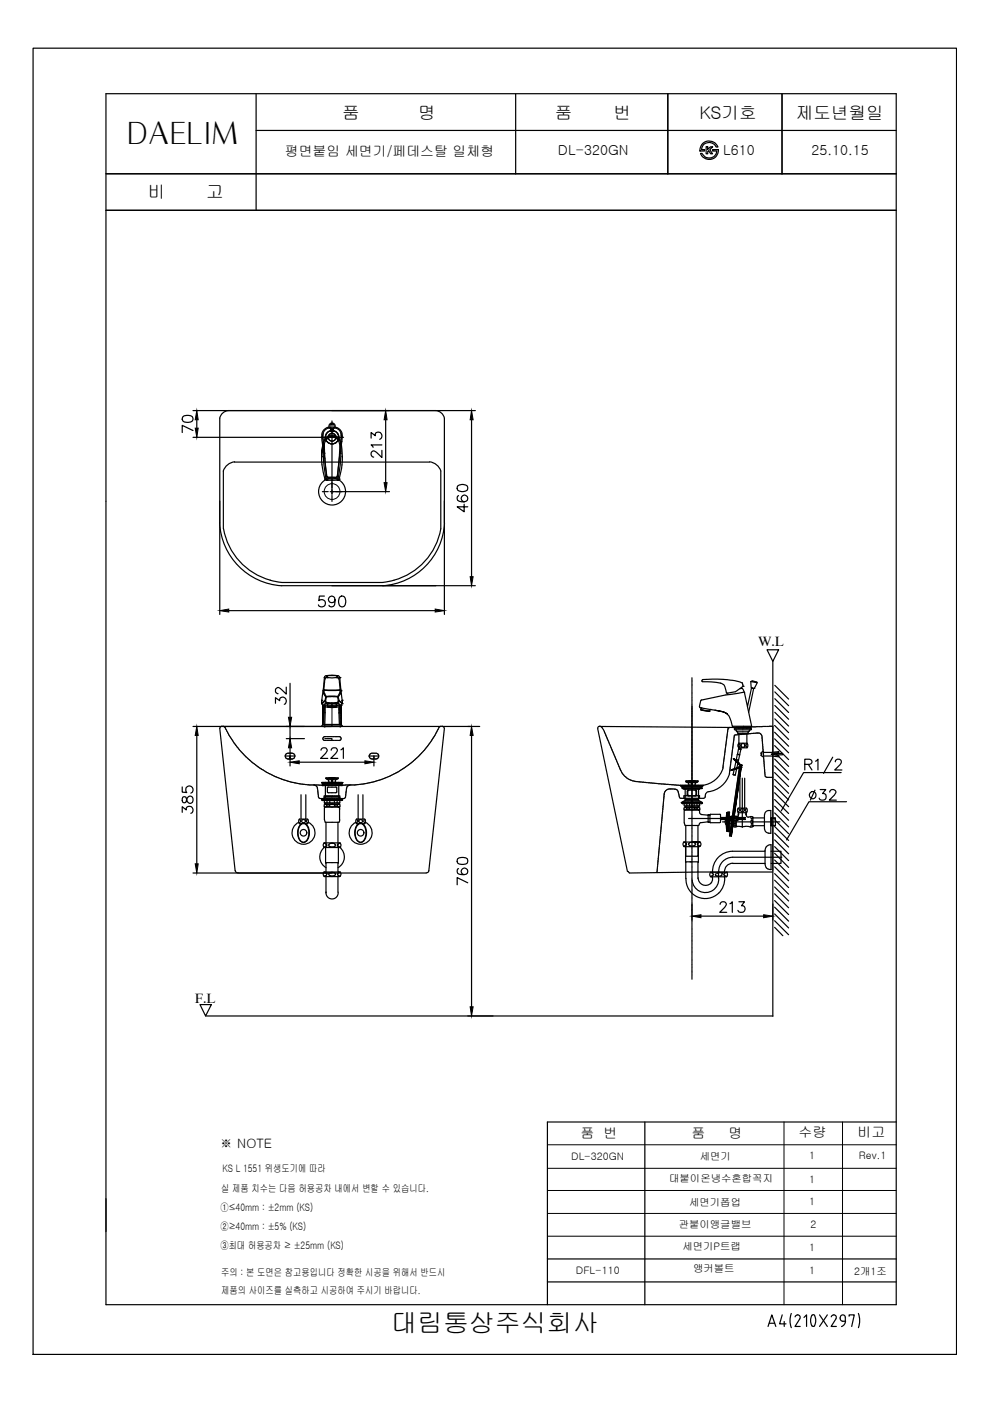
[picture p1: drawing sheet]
<svg xmlns="http://www.w3.org/2000/svg" width="210mm" height="297mm" viewBox="0 0 210 297" stroke-linecap="round" stroke-linejoin="round" font-family="sans-serif">
<defs><g id="words">
<text font-size="6.6" x="169.3" y="165.1">R1/2</text>
<text font-size="6.4" x="26.9" y="30.5">DAELIM</text>
<text font-size="5.5" x="82.9" y="282.4">대림통상주식회사</text>
<text font-size="5.3" x="170.4" y="170.7">32</text>
<g font-size="3.7">
<text x="72.5" y="25.2">품</text>
<text x="88.7" y="25.2">명</text>
<text x="117.7" y="25.2">품</text>
<text x="130.1" y="25.2">번</text>
<text x="148.3" y="25.2">KS기호</text>
<text x="168.8" y="25.2">제도년월일</text>
<text x="31.3" y="42">비</text>
<text x="43.7" y="42">고</text>
</g>
<g font-size="2.9">
<text x="60.4" y="33.1">평면붙임 세면기/페데스탈 일체형</text>
<text x="118.3" y="32.9">DL-320GN</text>
<text x="153.4" y="32.9">L610</text>
<text x="172.1" y="32.9">25.10.15</text>
<text x="160.7" y="137">W.L</text>
<text x="41.3" y="212.7">F.L</text>
<text x="123" y="241.2">품 번</text>
<text x="146.6" y="241.2">품</text>
<text x="154.5" y="241.2">명</text>
<text x="169.3" y="241">수량</text>
<text x="181.8" y="241.1">비고</text>
</g>
<text font-size="2.8" x="46.6" y="243.3">※ NOTE</text>
<g font-size="2.2">
<text x="121.1" y="246">DL-320GN</text>
<text x="148.4" y="245.9">세면기</text>
<text x="171.6" y="245.8">1</text>
<text x="182.1" y="245.8">Rev.1</text>
<text x="47.2" y="248.6">KS L 1551 위생도기에 따라</text>
<text x="141.9" y="250.7">대붙이온냉수혼합꼭지</text>
<text x="171.6" y="250.8">1</text>
<text x="46.7" y="256.7">①≤40mm : ±2mm (KS)</text>
<text x="46.9" y="252.7">실 제품 치수는 다음 허용공차 내에서 변할 수 있습니다.</text>
<text x="146.1" y="255.6">세면기폽업</text>
<text x="171.6" y="255.5">1</text>
<text x="46.7" y="260.8">②≥40mm : ±5% (KS)</text>
<text x="143.9" y="260.3">관붙이앵글밸브</text>
<text x="171.8" y="260.3">2</text>
<text x="46.7" y="264.9">③최대 허용공차 ≥ ±25mm (KS)</text>
<text x="144.7" y="265">세면기P트랩</text>
<text x="147" y="269.8">앵커볼트</text>
<text x="171.6" y="265.2">1</text>
<text x="46.9" y="270.6">주의 : 본 도면은 참고용입니다 정확한 시공을 위해서 반드시</text>
<text x="46.9" y="274.4">제품의 사이즈를 실측하고 시공하여 주시기 바랍니다.</text>
<text x="122.1" y="270.1">DFL-110</text>
<text x="171.6" y="270.2">1</text>
<text x="181.1" y="270.2">2개1조</text>
</g>
</g></defs>
<!-- layer: YA -->
<g fill="none" stroke="#000" stroke-width=".25">
<path d="M7 10.2h195.8v277h-195.8zM22.5 19.9h167.5v256.7h-167.5zM54.3 19.9v24.7M109.3 19.9v17M141.6 19.9v17M165.8 19.9v17M22.5 36.8h167.5M54.3 27.7h135.7M148.5 32.5h.2a1.71 1.71 0 0 0 1.8 1 1.71 1.71 0 0 0 1.5-1.5h-.9v-.3h1.1a1.9 1.9 0 0 1-1.5 2.1 1.9 1.9 0 0 1-2.2-1.3zM149 30.4a2.02 2.02 0 0 1 3.2 .8h-.3a1.64 1.64 0 0 0-1.8-1 1.64 1.64 0 0 0-1.4 1.5h.7v.3h-1l.2-1zM149.7 31.1h.4v.5l.6-.5h.4l-.6 .6 .6 .9h-.4l-.5-.7-.1 .2v.5h-.4zM22.5 44.6h167.5"/>
<path d="M136.7 237.9v38.7M190 237.9h-73.9v38.7M116.1 271.8h73.9M116.1 266.9h73.9M165.8 278.8l-.5 1.9h1.4M167.8 278.5l-.3 1.5 .3 1.5M168.6 279.2a.54 .54 0 0 1 .7-.4 .54 .54 0 0 1 .3 .8l-1 1.6h1.1M170.5 279.3l.5-.5v2.4M172.1 278.9a2.31 2.31 0 0 0 0 2.2M172.1 278.9l.3-.2 .3 .2M172.7 278.9a2.31 2.31 0 0 1 0 2.2M173.8 278.8l1.6 2.4"/>
<path d="M175.4 278.8l-1.6 2.4M176.2 279.2a.54 .54 0 0 1 .8-.4 .54 .54 0 0 1 .2 .8l-1 1.6h1.1M178.1 279.3v.3M178.2 279.3a.53 .53 0 0 1 .5-.5 .53 .53 0 0 1 .5 .5M178.2 279.6l.2 .5h.8M179.2 279.3v.8M180 279.1v-.3h1.1l-.5 2.4M182 278.5l.3 1.5-.3 1.5M162.8 281.2l.8-2.4 .9 2.4M163.1 280.6h1.1M166.3 280.2v1M172.1 281.1l.3 .1 .3-.1"/>
<path d="M179.3 280.1a1.25 1.25 0 0 1-.9 1.2"/>
</g>
<!-- layer: DIM -->
<g fill="none" stroke="#000" stroke-width=".21">
<path d="M70.4 150v4M166.2 237.9v38.7M178.6 237.9v38.7M116.1 257.3h73.9M116.1 252.4h73.9M116.1 242.7h73.9M116.1 247.7h73.9M116.1 262.1h73.9"/>
<circle cx="70.4" cy="92.7" r="1.42"/>
</g>
<!-- layer: MAIN -->
<path d="M162.6 137.8h2.5l-1.2 2.4zM42.4 213h2.4l-1.2 2.4z" fill="none" stroke="#000" stroke-width=".25"/>
<!-- layer: 0 -->
<g fill="none" stroke="#000" stroke-width=".25">
<path d="M38.8 88.4a1.85 1.85 0 0 1 2 0 .72 .72 0 0 1-.3 1.1 2.02 2.02 0 0 1-1.7-.2l-.2-.4zM40.9 91.3l-2.3-1.1v1.5M40.9 87.1h59.9M40.9 92.7h29.5M41.7 89v1.8M48.4 87.1a2.01 2.01 0 0 0-1.8 1.6v22.2M49.7 98h41.3M49.7 97.9a2.83 2.83 0 0 0-2.3 2v12.2M78.7 92.9v-1.2l.9 .7a.74 .74 0 0 1 1-.7 .74 .74 0 0 1 .2 1.2l-.3 .2M81 95.5v1.5l-1.1-1.1a.66 .66 0 0 0-1.1-.1 .71 .71 0 0 0 .1 1l.3 .1M81 94.3h-2.3l.4 .5M81.8 89v13.3"/>
<path d="M91.1 97.9a2.9 2.9 0 0 1 2.4 2v12.2a13.9 13.9 0 0 1-12.4 11.4h-21.4M92.4 87.1a2.01 2.01 0 0 1 1.8 1.6v22.2M100 89v33.3M46.6 110.9a14 14 0 0 0 13.1 13.3M46.6 106.2v24.1M47.4 112.1a13.9 13.9 0 0 0 12.3 11.4M68.4 104.2h1.2M70 104.2h12.6M70.4 102.2v1.2M70.4 103.9v.8M70.4 105v1.3M94.2 106.2v24.1"/>
<path d="M94.2 110.9a14 14 0 0 1-13.1 13.3M97 103.1a1.73 1.73 0 0 1 2.1 0 .76 .76 0 0 1-.4 1 1.78 1.78 0 0 1-1.7-.2zM97.2 105.1a.66 .66 0 0 0-.3 .6 .66 .66 0 0 0 .5 .6 1.59 1.59 0 0 0 1.7-.2 .72 .72 0 0 0-.3-1.1 .72 .72 0 0 0-1 .5 .72 .72 0 0 0 .6 .9M98.4 106.9v1.6l-1.5-1h2.3M48.5 129.5h43.8M59.7 124.2h41.1M68.8 126.4h-1.1l-.1 1a.79 .79 0 0 1 1.2-.1 .79 .79 0 0 1-.1 1.2 .79 .79 0 0 1-1.2-.3M71 127.1a.7 .7 0 0 1-1 .6 .7 .7 0 0 1-.2-1.1 .7 .7 0 0 1 1.1 .1 2.23 2.23 0 0 1-.2 1.8 .64 .64 0 0 1-.9-.2M72.1 126.5a.69 .69 0 0 1 1.1 .3 1.46 1.46 0 0 1-.5 1.9h-.3a1.44 1.44 0 0 1-.3-2.2zM40.9 154h52.6M41.7 155.9v27.2M46.6 154.4l3.3 30.2"/>
<path d="M47 154l-.4 .4M47.1 154h.3M58.4 149.1v-1.2l.9 .7a.73 .73 0 0 1 .8-.8 .73 .73 0 0 1 .6 1l-.2 .4-.2 .1M60.7 145.7v1.5l-1.4-1.3a.55 .55 0 0 0-.9 .3l.1 .7 .5 .2M60.7 156.6h3.8M61.5 159.7h.1M61.5 144.9v7.2M61.5 154v2.6M61.5 158.6v1.9M68.1 159.1l.1-.3a.77 .77 0 0 1 1-.2 .51 .51 0 0 1 0 .8l-1.2 1.4h1.5M68.4 156.6l.1 .1M68.5 156.4v.1"/>
<path d="M68.5 156.7v.1M68.6 156.9h.1M68.6 156.3l-.1 .1M68.7 156.9l.5 .1M68.7 156.2l-.1 .1M68.8 156.2h.4M68.9 156.6h1.5v.4M69.3 157h.7M69.3 156.2h.7M70 157h.4M70 156.2h.4M70.2 159.1l.1-.3a.77 .77 0 0 1 1-.2 .51 .51 0 0 1 .1 .8l-1.3 1.4h1.5"/>
<path d="M70.5 157h.4M70.5 156.2h.4M71 157h.7M71 156.2h.7M71.7 157h.3M71.7 156.2h.3M72.1 156.2l.1 .1M72.1 156.9l-.1 .1M72.2 156.3v.1M72.2 156.9h.1M72.3 156.7l-.1 .1M72.3 156.4v.1"/>
<path d="M72.3 159l.5-.4v2.2M72.3 156.6h.1M93.4 154l.6 .1 .2 .3M93.8 154h7.9M94.2 154.4l-3.3 30.2M100 155.9v57.6M127.2 154l27.5 .2M128.2 155.1a1.29 1.29 0 0 0-1.2-1.1l-.3 .5 6.3 30.3M161.3 159.7h.1v.4h-.1M161.4 159.7l.5-.4v1.2l-.5-.4M161.9 159.5l3.2-.1v.2l-1.6 .3 1.6 .3v.3l-3.2-.2M163.9 154v30.5"/>
<path d="M164.4 159.7h1.5v.3h-1.4M38.6 172.2v-1.2l.9 .7a.76 .76 0 0 1 .7-.7 .76 .76 0 0 1 .8 .6 .76 .76 0 0 1-.5 .8M38.6 166.8v1.2h1a.8 .8 0 0 1 0-1.2 .8 .8 0 0 1 1.2 .2 .8 .8 0 0 1-.3 1.2M38.8 169a.81 .81 0 0 0 .2 1.2l.4-.1 .1-.2a.84 .84 0 0 1 .3-.9 .84 .84 0 0 1 1 0 .89 .89 0 0 1-.3 1.3 1.18 1.18 0 0 1-1.1-1.3zM60.5 160.3h2M61.5 160.9v-.6v2.1M63.4 161.6h14M78.3 160.3h2M79.3 160.3v2.1M158.1 173.3l-.2 .2 .2 .3M40.9 185.1h49.5M49.9 184.6l.2 .3 .3 .1"/>
<path d="M69 182.9l.1 .1M90.9 184.6l-.2 .3-.3 .1M97 182.1a1.93 1.93 0 0 1 2.1 0 .8 .8 0 0 1-.4 1.1 2.14 2.14 0 0 1-1.7-.2zM97.2 184.2a.66 .66 0 0 0-.3 .6 .66 .66 0 0 0 .5 .5 1.85 1.85 0 0 0 1.7-.2 .71 .71 0 0 0-.3-1 .71 .71 0 0 0-1 .4 .71 .71 0 0 0 .6 .9M99.2 187.2l-2.3-1.1v1.5M133.2 184.8l.2 .2M146.7 191.7v3.4M148.6 194.2h13.3M152.7 191.7l.4-.5 .7 .1a.46 .46 0 0 1 .1 .7l-1.3 1.4h1.5M154.8 191.6l.5-.4v2.2M156.7 191.2h1.1l-.6 .8a.73 .73 0 0 1 .8 .9 .73 .73 0 0 1-1 .5h-.3l-.3-.4M163.9 184.9l-30.5 .2"/>
<path d="M163.9 191.7v3.4M43.6 215.4h120.3"/>
<circle cx="70.4" cy="92.7" r="1.42"/>
<circle cx="70.4" cy="92.7" r=".83"/>
<circle cx="70.4" cy="104.2" r="2.86"/>
</g>
<!-- layer: 2 -->
<g fill="none" stroke="#000" stroke-width=".25">
<path d="M47.7 154.2l.1 .2M47.8 154.5l.1 .1M47.9 154.6l.1 .2M48 154.9l.1 .1M48.1 155l.1 .3M48.2 155.3l.1 .1M48.3 155.4l.1 .1M48.4 155.5l.1 .2M48.5 155.7v.1M48.5 155.8l.1 .1M48.6 156l.1 .1M48.7 156.1l.1 .1"/>
<path d="M48.8 156.2v.1M48.9 156.4h.1M49 156.5l.1 .2M49.1 156.7l.1 .1M49.2 156.9h.1M49.3 157v.1M49.4 157.1v.1M49.5 157.3v.1M49.6 157.4v.1M49.6 157.5l.1 .1M49.7 157.6l.1 .1M49.8 157.7l.2 .3"/>
<path d="M50 158l.1 .1M50.1 158.1l.1 .1M50.2 158.3h.1M50.3 158.4l.1 .2M50.5 158.6v.1M50.6 158.7v.1M50.7 158.8v.1M50.7 159l.1 .1M50.9 159.1h.1M51 159.2v.1M51.1 159.3v.1M51.2 159.4l.1 .1"/>
<path d="M51.3 159.5v.1M51.4 159.7h.1M51.5 159.8h.1M51.6 159.9h.1M51.7 160l.1 .1M60.6 159.9l-.1 .2M60.9 159.7l-.2 .1M61 159.7h.5M61.5 159.7h.5M62 159.7h.2M62.2 159.8h.1M62.3 159.9h.1"/>
<path d="M62.4 160l.1 .1M78.4 160l-.1 .1M78.5 159.9h-.1M78.6 159.8h-.1M78.8 159.7h-.2M78.8 159.7h.2M79 159.7h.4M79.5 159.7h.1M79.6 159.7h.2M79.8 159.7h.1M80 159.8h.1M80.1 159.9h.1"/>
<path d="M80.2 159.9v.2M89.1 160l-.2 .2M89.2 159.9h-.1M89.3 159.8h-.1M89.4 159.7h.1M89.5 159.5l-.1 .1M89.6 159.4v.1M89.7 159.3l-.1 .1M89.8 159.2v.1M89.9 159.1h.1M90 159v.1M90.1 158.8v.1"/>
<path d="M90.3 158.6l-.1 .2M90.4 158.5v.1M90.5 158.4h.1M90.6 158.3h-.1M90.7 158.1l-.1 .1M90.8 158l-.1 .1M90.9 157.9l-.1 .1M91 157.7l-.1 .1M91.1 157.6l-.1 .1M91.2 157.5l-.1 .1M91.3 157.4l-.1 .1M91.3 157.2v.1"/>
<path d="M91.4 157.1v.1M91.5 157v.1M91.6 156.9h.1M91.7 156.7l-.1 .1M91.8 156.5l-.1 .2M91.9 156.4h-.1M92.1 156.1l-.2 .2M92.2 156l-.1 .1M92.2 155.8v.1M92.3 155.7v.1M92.4 155.4v.2M92.5 155.3v.1"/>
<path d="M92.7 155l-.1 .3M92.7 154.9v.1M92.9 154.6l-.1 .2M92.9 154.5v.1M93 154.3v.1M93.1 154.2v.1M128.1 155.1l.1 .2M128.3 155.4v.1M128.3 155.5v.1M128.4 155.7l.1 .2M128.5 156v.1M128.6 156.1v.3"/>
<path d="M128.7 156.4l.1 .2M128.8 156.6v.2M128.8 156.8l.1 .2M129 157.1l.1 .2M129.1 157.4v.1M129.1 157.5l.1 .2M129.3 157.8v.1M129.3 158h.1M129.4 158.1l.1 .2M129.5 158.4l.1 .2M129.6 158.6l.1 .2M129.7 158.8l.1 .2"/>
<path d="M129.8 159.1v.1M129.9 159.2v.2M130 159.5v.1M130 159.7h.1M130.1 159.8v.1M130.2 159.9v.1M153.7 159.7h.1M153.7 159.8v.1M153.7 159.9l-.1 .2M153.7 159.1v.5M153.8 158.9l-.1 .1M153.8 158.4v.2"/>
<path d="M153.8 158.6v.2M153.9 158.1v.1M153.9 158.3l-.1 .1M153.9 157.8v.1M153.9 158v.1M154 157.4v.1M154 157.5l-.1 .3M154 157.1v.2M154 156.8v.2M154.1 156.4v.3M154.1 156.1v.2M154.1 156.3v.1"/>
<path d="M154.2 155.8v.1M154.2 156l-.1 .1M154.2 155.5v.1M154.2 155.7v.1M154.2 155.2v.3M154.3 154.8v.2M154.3 155.1l-.1 .1M154.4 154.4l-.1 .3M154.9 154.2l-.4 .2M155 154.2h.4M155.2 159.5v.1M155.2 159.7v.3"/>
<path d="M155.3 159.2v.2M155.3 158.9v.1M155.3 159v.1M155.3 158.6v.2M155.4 158.3v.1M155.4 158.4l-.1 .1M155.4 158h.1M155.4 158.1v.1M155.5 154.2h.5M155.5 157.5v.2M155.5 157.8l-.1 .1M155.5 157.2v.1"/>
<path d="M155.5 157.4v.1M155.6 156.9v.3M155.6 156.6v.3M155.6 156.4v.1M155.6 156.3v.1M155.7 156v.1M155.7 156.1l-.1 .1M155.9 155.8l-.2 .1M156 155.8h.2M156.1 154.2h.5M156.4 155.8h-.1M156.4 155.8h.3"/>
<path d="M156.7 154.2h.4M157.2 154.2h.2M157.3 155.7l-.5 .1M157.4 155.7h.1M157.6 154.1l-.1 .1M157.6 155.7h.2M157.6 154.1h.2M157.8 155.6h.4M157.9 154.1h.4M158.4 154.1h.4M158.4 155.6h-.1M158.4 155.6h.3"/>
<path d="M158.9 155.5l-.1 .1M159.3 155.5h-.4M159.4 155.5h.1M159.5 154.1h-.7M159.5 155.5h.1M159.6 154.1h.4M159.9 155.5h-.2M160 155.5h.3M160.1 154.1h.1M160.3 155.4h.4M160.3 154.1h-.1M160.4 154.1h.4"/>
<path d="M160.8 155.4h.1M160.9 154.1h.3M160.9 155.4l.3 .1M161.2 155.5l.1 .1M161.3 155.7l.1 .1M161.3 154.1h.3M161.4 155.8l.1 .1M161.5 155.9v.1M161.5 156.1l.1 .1M161.6 156.6v.1M161.6 156.3v.2M161.6 156.7v.5"/>
<path d="M161.7 157.4v.3M161.7 157.2v.1M161.7 157.8v.7M161.7 158.6l.1 .2M161.8 158.9v.4M161.8 159.8l.1 .1M161.8 159.4v.3M161.9 159.9v.5M162.5 154l-.9 .1M162.5 154h.4M163.1 154h-.1M163.1 154h.6"/>
<path d="M163.8 154h.1M51.8 160.1l.1 .1M51.9 160.2l.1 .1M52 160.3l.1 .1M52.1 160.4l.1 .1M52.2 160.5l.1 .1M52.4 160.6v.1M52.5 160.8l.1 .1M52.7 161l.2 .1M52.9 161.1l.2 .2M53.2 161.3v.1M53.3 161.5h.1"/>
<path d="M53.4 161.6h.1M53.5 161.6l.1 .1M53.6 161.8h.1M53.7 161.9h.1M53.9 161.9l.1 .1M54 162l.1 .1M54.1 162.1l.1 .1M54.3 162.2l.1 .2M54.5 162.4h.1M54.6 162.5l.2 .2M54.8 162.7h.1M55 162.8h.1"/>
<path d="M55.1 162.9h.1M55.2 162.9l.2 .2M55.5 163.1l.1 .1M55.6 163.2h.1M55.8 163.3h.1M55.9 163.3l.1 .1M56 163.4l.1 .1M56.2 163.5h.1M56.3 163.6h.1M56.4 163.7h.1M56.5 163.8h.3M56.8 163.9h.1"/>
<path d="M57 164l.2 .1M57.2 164.1h.1M57.4 164.1l.1 .1M57.5 164.2l.1 .1M57.6 164.3l.3 .1M57.9 164.4l.1 .1M58.1 164.5l.1 .1M58.2 164.6h.1M58.3 164.6l.3 .1M58.6 164.7l.1 .1M58.7 164.8l.4 .1M59.2 165l.2 .1"/>
<path d="M59.5 165.1h.1M59.6 165.2h.2M59.9 165.2l.1 .1M60.1 165.3h.1M60.2 165.4h.1M60.4 165.4l.2 .1M60.5 160.3v.2M60.5 160.1v.1M60.5 160.6l.1 .1M60.6 160.7l.1 .1M60.6 165.5h.1M60.7 160.8h.1"/>
<path d="M60.8 165.5l.1 .1M60.9 160.9h.6M60.9 165.6h.1M61.1 165.6l.2 .1M61.4 165.7h.1M61.5 165.7l.3 .1M61.5 160.9h.5M61.8 165.8l.1 .1M62 165.9h.1M62.1 160.9h-.1M62.1 165.9h.1M62.3 165.9l.1 .1"/>
<path d="M62.4 160.7l-.2 .1M62.4 160.6v.1M62.4 166h.1M62.5 160.1v.1M62.5 160.3v.2M62.6 166h.2M62.9 166l.1 .1M63 166.1h.1M63.2 166.1h.1M63.3 166.1l.1 .1M63.5 166.2h.1M63.6 166.2h.3"/>
<path d="M64 166.3h.2M64.2 166.3h.4M64.7 166.3l.4 .1M65.2 166.4h.2M65.5 166.4h.1M65.7 166.4h.4M66.2 166.4h.6M66.7 166.5h.1M66.8 166.5l.1 .1M66.9 166.4h.4M67 166.6h.1M67.1 166.7h.1"/>
<path d="M67.2 166.8h.1M67.3 166.9v.1M67.3 167.1v.2M67.3 167.3v.1M67.3 167.5l.1 .1M67.4 166.4h.1M67.4 167.6v.3M67.4 167.9v.3M67.4 168.2l.1 .1M67.5 168.4v.1M67.5 168.5v.1M67.5 168.7v.4"/>
<path d="M67.5 166.4l.1 .1M67.6 169.1v.1M67.7 169.2l.1 .1M67.7 166.5h.8M67.8 169.3h.8M68.6 166.5h.4M68.7 169.2v.1M68.7 169.3h.3M69 168.8h-.3v.3M69.1 166.5h.7M69.1 168.8h.7M69.1 169.3h.7"/>
<path d="M69.8 166.5h.4M69.8 168.8h.4M69.8 169.3h.4M70.3 168.8h.3M70.3 169.3h.3M70.6 166.5h.1M70.7 166.5h.4M70.7 168.8h.4M70.7 169.3h.4M71.2 166.5h.7M71.2 168.8h.7M71.2 169.3h.7"/>
<path d="M72 166.5h.3M72 168.8v.3M72 169.3h.1M72 169.2l1 .1M72.4 166.5h.7M73.1 169.2l-.1 .1M73.2 169.1l-.1 .1M73.3 166.4l-.1 .1M73.3 168.7l-.1 .4M73.3 166.4h.3M73.3 168.4v.2M73.3 168.1v.1"/>
<path d="M73.3 168.2v.1M73.4 167.9l-.1 .1M73.4 167.3v.1M73.4 167.5v.1M73.4 167.6v.3M73.5 167.1v.2M73.6 166.9l-.1 .1M73.6 166.8h.1M73.6 166.4h.4M73.7 166.7h-.1M73.8 166.6h.1M74 166.5l-.1 .1"/>
<path d="M74 166.5h.1M74.1 166.4h.7M74.9 166.4h.4M75.4 166.4h.1M75.6 166.4h.1M75.8 166.3l-.1 .1M75.8 166.3h.3M76.1 166.3h.1M76.3 166.3h.1M76.7 166.3h-.3M76.8 166.3h.1M76.9 166.2h.1"/>
<path d="M77.1 166.2h.1M77.2 166.2h.1M77.5 166.1l-.1 .1M77.5 166.1h.1M77.7 166.1h.1M78 166l-.2 .1M78.1 166h.1M78.3 166h.1M78.3 160.2v.2M78.3 160.1v.1M78.3 160.4v.1M78.3 160.5l.1 .1"/>
<path d="M78.4 160.7l.1 .1M78.5 160.8h.1M78.5 165.9l-.1 .1M78.6 160.9h.2M78.7 165.9h-.1M78.8 160.9h.6M79 165.8l-.3 .1M79.1 165.8h-.1M79.4 165.7l-.3 .1M79.5 160.9h.3M79.6 165.7h-.2M79.7 165.6l-.1 .1"/>
<path d="M79.7 165.6h.2M79.8 160.9h.2M79.9 165.5h.1M80 165.5h.2M80.1 160.8h-.1M80.2 160.7l-.1 .1M80.2 160.5v.1M80.3 160.2v.3M80.3 160.1v.1M80.5 165.4l-.3 .1M80.5 165.4h.1M80.6 165.3h.2"/>
<path d="M81 165.2l-.2 .1M81.2 165.2h-.1M81.3 165.1h-.1M81.5 165l-.1 .1M81.6 165h-.1M81.7 164.9h-.1M81.9 164.9h-.1M82.2 164.7l-.3 .2M82.3 164.7h-.1M82.4 164.6h.1M82.6 164.6h-.1M82.7 164.5v.1"/>
<path d="M82.9 164.4l-.1 .1M83.1 164.3l-.2 .1M83.3 164.2l-.1 .1M83.6 164.1l-.3 .1M83.7 164l-.1 .1M83.8 163.9v.1M84 163.9h-.1M84.2 163.7l-.2 .1M84.4 163.7h-.1M84.5 163.6h-.1M84.7 163.5h-.1M84.8 163.4l-.1 .1"/>
<path d="M84.9 163.3l-.1 .1M85 163.3h-.1M85.2 163.2h-.1M85.3 163.1h-.1M85.5 162.9l-.2 .2M85.7 162.8l-.1 .1M85.8 162.8h-.1M86 162.6l-.2 .1M86.2 162.5h-.1M86.3 162.4h-.1M86.6 162.2l-.3 .2M86.8 162l-.2 .2"/>
<path d="M86.9 161.9v.1M87.1 161.9h-.1M87.2 161.8h-.1M87.4 161.6l-.2 .1M87.5 161.5h-.1M87.7 161.3l-.1 .1M87.7 161.3h.1M88 161.1l-.2 .1M88.1 160.9l-.1 .1M88.2 160.8l-.1 .1M88.3 160.8h.1M88.4 160.6v.1"/>
<path d="M88.5 160.5v.1M88.7 160.4l-.1 .1M88.8 160.3l-.1 .1M88.9 160.2l-.1 .1M130.2 160.1v.1M130.3 160.2v.1M130.3 160.3l.1 .2M130.4 160.5l.1 .2M130.5 160.8v.1M130.6 160.9l.1 .2M130.7 161.2l.1 .1M130.8 161.3v.3"/>
<path d="M130.9 161.6l.1 .3M131 161.9v.1M131 162.1l.1 .1M131.1 162.2v.1M131.2 162.3v.1M131.2 162.5l.1 .1M131.3 162.6v.1M131.3 162.7l.1 .2M131.4 162.9v.1M131.5 163l.1 .4M131.7 163.5h.1M131.8 163.6l.1 .2"/>
<path d="M131.9 163.9v.1M132 164l.2 .2M132.2 164.3h.1M132.3 164.4h.1M132.4 164.5v.1M132.5 164.6h.1M132.6 164.7l.2 .2M132.8 164.9h.1M133 165h.1M133.1 165.1h.1M133.2 165.2h.1M133.4 165.2l.1 .1"/>
<path d="M133.5 165.3h.1M133.6 165.4l.3 .1M133.9 165.5h.1M134.1 165.5v.1M134.2 165.6h.1M134.4 165.6h.1M134.5 165.6l.1 .1M134.6 165.7h.2M134.8 165.7h.3M135.2 165.7h.1M135.3 165.7h.3M135.6 165.8h.4"/>
<path d="M136.1 165.8l.7 .1M136.8 165.9h.1M137 165.9h.2M137.3 165.9l.1 .1M137.4 166h.3M137.7 166h.2M137.9 166h.1M138.1 166h.2M138.4 166h.1M138.5 166h.1M138.7 166l.4 .1M139.1 166.1h.1"/>
<path d="M139.3 166.1h.3M139.6 166.2h.1M139.7 166.2h.3M139.8 179.7l-.1 .4M139.8 179.2v.3M139.8 179.5v.1M139.9 178.7v.3M139.9 179.1l-.1 .1M139.9 178.3v.3M139.9 178.6v.1M139.9 177.9v.2M139.9 178.2h.1"/>
<path d="M140 177.4v.2M140 177.7l-.1 .1M140 176.9v.1M140 177.1v.2M140.1 166.2h.1M140.1 176.5v.2M140.1 176.8l-.1 .1M140.1 176v.2M140.1 176.3v.1M140.2 175.9l-.1 .1M140.2 166.2h.2M140.2 175.1v.3"/>
<path d="M140.2 175.4v.4M140.2 174.6v.4M140.3 174.2v.2M140.3 174.5l-.1 .1M140.3 173.7v.1M140.3 173.9v.1M140.3 174v.1M140.4 173.5l-.1 .2M140.4 172.8v.2M140.4 173.1v.4M140.4 172.3v.3M140.4 172.6v.1"/>
<path d="M140.5 171.9l-.1 .4M140.5 166.2h.1M140.5 171.4v.3M140.5 171.7v.1M140.6 171v.2M140.6 171.3l-.1 .1M140.6 170.7h.1M140.6 170.8v.1M140.7 166.2l.1 .1M140.7 170v.3M140.7 170.3l-.1 .3M140.7 169.6v.2"/>
<path d="M140.7 169.9v.1M140.7 169.1v.2M140.7 169.4v.1M140.8 168.5v.1M140.8 168.7v.2M140.8 169l-.1 .1M140.8 166.3h.4M140.8 168.3v.2M140.9 168.2h-.1M141 167.9l-.1 .2M141.1 167.7l-.1 .1M141.2 167.6l-.1 .1"/>
<path d="M141.3 167.5l-.1 .1M141.3 166.3h.4M141.4 167.4l-.1 .1M141.5 167.4h.1M141.7 167.3l-.1 .1M141.8 166.3h.1M141.8 167.3h-.1M141.9 166.3h.4M141.9 167.3h.1M142.1 167.3h.7M142.4 166.4h.1M142.5 166.4h.4"/>
<path d="M142.9 167.3h.1M143 166.4h.4M143 167.3h.2M143.2 167.3l.1 .1M143.4 167.4h.1M143.4 166.5h.3M143.5 167.4l.1 .1M143.6 167.5l.1 .1M143.7 167.7l.1 .2M143.7 166.5h.3M143.8 168v.1M143.8 168.1l.1 .1"/>
<path d="M143.9 168.2l.1 .3M144 168.6v.1M144 168.9v.2M144 168.7v.1M144 166.5h.9M144.1 169.1v.1M144.2 169.2l.1 .1M144.2 166.5l.1 .1M144.3 166.6l.2 .2M144.3 169.3h1.6M144.5 166.8l.1 .1M144.6 166.9l.1 .1"/>
<path d="M144.7 167.1h.1M144.9 167.1v.1M144.9 166.5h1.2M144.9 167.3h1M145 168.9v.4M145.9 168.7l-.9 .1M146 167.3h.3M146 168.7h.3M146 169.3h.3M146.2 166.5h.3M146.4 167.3h.4M146.4 168.7h.4"/>
<path d="M146.4 169.3h.4M146.6 166.5h1.2M146.8 167.3h1.2M146.8 168.7h1.2M146.8 169.3h1.2M147.9 166.5h.3M148.1 168.7l.2 .1M148.1 169.3h.2M148.3 169.2l.8 .1M148.3 166.5h.7M148.3 168.9v.2M148.4 167.3h-.3"/>
<path d="M148.5 167.1l-.1 .1M148.6 167.1h-.1M148.7 166.9l-.1 .1M148.8 166.8l-.1 .1M148.9 166.7l-.1 .1M149 166.6v.1M149.1 166.5h.1M149.1 166.5v.1M149.5 168.6v.5l-.4 .2M150.2 167.9l-.4 .2-.2 .5M153.3 162.8a5.2 5.2 0 0 1-4.4 3.7M153.3 162.2v.6"/>
<path d="M153.4 161.9v.1M153.4 162.1v.1M153.4 161.6v.3M153.4 161.3v.3M153.5 161v.1M153.5 161.2l-.1 .1M153.5 160.7v.1M153.5 160.9v.1M153.6 160.6l-.1 .1M153.6 160.1v.1M153.6 160.2v.3M154.6 164h.1a5.4 5.4 0 0 1-4.5 3.9"/>
<path d="M154.7 163.5h.1M154.7 163.6v.2M154.8 163.3l-.1 .1M154.8 162.7v.3M154.8 163v.3M154.8 162.4v.2M154.9 162.1v.2M154.9 161.8v.1M154.9 161.9v.1M155 161.6l-.1 .1M155 161.2v.1M155 161.3v.3"/>
<path d="M155.1 161l-.1 .1M155.1 160.5v.2M155.1 160.7v.3M155.1 160.1v.2M155.1 160.4v.1M161.9 160.4v.1M161.9 160.6v.2M161.9 160.9l.1 .1M162 161.1v.3M162 161.9v.3M162 161.5v.2M162 161.8v.1"/>
<path d="M162 162.3v.2M162.1 163v.1M162.1 162.6v.4M162.1 163.2v.4M162.1 163.6l.1 .2M162.2 164.1v.1M162.2 163.8v.3M162.2 164.4l.3 .4M162.2 164.3v.1M162.5 164.8h.3M162.9 164.8h.4M163.4 164.8h.5"/>
<path d="M139.3 184.7v.3M139.3 184.3v.4M139.4 183.8v.3M139.4 184.1l-.1 .1M139.4 183.4h.1M139.4 183.5v.1M139.4 183.7v.1M139.5 183.1h.1M139.5 183.2l-.1 .1M139.5 182.4v.3M139.5 182.7v.3M139.6 182v.2"/>
<path d="M139.6 182.3l-.1 .1M139.6 181.5v.4M139.6 181.1v.2M139.6 181.4v.1M139.7 180.9l-.1 .1M139.7 180.1v.1M139.7 180.3v.1M139.7 180.4v.5"/>
</g>
<!-- layer: 6 -->
<g fill="none" stroke="#000" stroke-width=".25">
<path d="M63.4 174.3a2.43 2.43 0 0 0-1 3.8 2.43 2.43 0 0 0 3.9 0 2.43 2.43 0 0 0-1-3.8M63.4 173.8l.3 .3-.3 .4M63.7 174.9a.92 .92 0 0 1 1-.2 .92 .92 0 0 1 .6 .8 2.54 2.54 0 0 1-.8 3 1.32 1.32 0 0 1-1.3-1.5v-1zM63.7 174.8a1.04 1.04 0 0 1 1.1-.2 1.04 1.04 0 0 1 .6 .9 2.25 2.25 0 0 1-1 3.1 2.25 2.25 0 0 1-1.1-3.1zM63.8 168.5v5.2M64.8 174.6h.4M64.8 168.5v5.2M65.2 173.7h-1.7a.83 .83 0 0 0 0 .9h.4M65.2 173.7a.83 .83 0 0 1 0 .9M65.3 173.8l-.3 .3 .3 .4M75.5 174.3a2.43 2.43 0 0 0-1 3.8 2.43 2.43 0 0 0 3.9 0 2.43 2.43 0 0 0-1-3.8M75.5 173.8l.3 .3-.3 .4"/>
<path d="M75.7 175.1a.92 .92 0 0 1 1-.4 .92 .92 0 0 1 .7 .8 2.54 2.54 0 0 1-.7 3 1.46 1.46 0 0 1-1.4-1.7v-.8zM75.8 174.8a1.04 1.04 0 0 1 1.1-.2 1.04 1.04 0 0 1 .6 .9 2.25 2.25 0 0 1-1 3.1 2.25 2.25 0 0 1-1.1-3.1zM75.9 168.5v5.2M76.9 174.6h.4M76.9 168.5v5.2M77.3 173.7h-1.7a.83 .83 0 0 0 0 .9h.4M77.3 173.7a.83 .83 0 0 1 0 .9M77.4 173.8l-.3 .3 .3 .4M153.2 174.3h12.1M154 173.5l-.3 .7 .3 .7M154.1 176.2h.1M154.1 172.3v3.9l-.1-1.9z"/>
<path d="M154.1 176.2h.4M154.2 172.3v4M154.2 172.2l-.1 .1M154.2 173.6h.3M154.2 174.6h.3M154.2 172.2v4.1M154.2 174.7h.3M154.2 174.5h.3M154.2 174.4h.3M154.2 175.2h.3M154.2 175.1h.3M154.2 175h.3"/>
<path d="M154.2 174.9h.3M154.2 174.8h.3M154.2 175.3h.3M154.2 175.9h.3M154.2 175.8h.3M154.2 175.6h.3M154.2 175.5h.3M154.2 175.4h.3M154.2 175.7h.3M154.2 176.1h.3M154.2 176h.3M154.2 176.2h.3"/>
<path d="M154.2 173.7h.3M154.2 173.8h.3M154.2 173.9h.3M154.2 174h.3M154.2 174.1h.3M154.2 174.2h.3M154.2 173.5h.3M154.2 172.3h.3M154.2 172.4h.3M154.2 172.2h.3M154.2 172.8h.3M154.2 172.5h.3"/>
<path d="M154.2 172.7h.3M154.2 172.6h.3M154.2 172.9h.3M154.2 173h.3M154.2 173.2h.3M154.2 173.1h.3M154.2 173.3h.3M154.2 173.4h.3M154.5 172.2h.1v4.1h-.4M154.5 172.2h.1M154.5 172.2v4.1M154.6 174.6h.5"/>
<path d="M154.6 173.9h.5M155.1 173.8v.9l.3 .4M155.4 175.1h.1M155.4 173.4l-.3 .4M155.4 173.3v.1M155.6 175.3l.2-.4 .2 .4M155.7 173.9a.4 .4 0 0 1 .3 .3 .4 .4 0 0 1-.3 .4zM156 173.1l-.2 .5-.2-.4M156.1 173.2v2.1a.44 .44 0 0 1-.6-.2M156.1 173.3h.1M156.1 175.1h.1M156.1 173.2a.44 .44 0 0 0-.6 .1"/>
<path d="M156.2 175.2h.1M156.3 173.3h-.1M156.4 175.2l-.3 .1M156.4 175.2h.5M156.5 171.4l.3 .4-.3 .3M156.5 172.6v.2M156.5 172.3v.8l-.3 .1M156.5 172.3h1.7v.6M156.6 172.3v.3M156.9 165v6.3M157.4 165v10.4M157.9 165v6.3"/>
<path d="M158.1 172.3v.3M158.2 172.6v.2M158.2 171.3h-1.7a.83 .83 0 0 0 0 1M158.3 172.9l.1 .3h.2M158.3 171.3a.83 .83 0 0 1 0 1M158.3 171.4l-.3 .4 .3 .3M158.6 173.3l.7-.2 .4 .2M159.2 173.1l.2 .5 .2-.4M159.3 173.9a.35 .35 0 0 1 .3 .3 .35 .35 0 0 1-.3 .4zM159.6 175.3l-.2-.4-.2 .5M159.6 173.3v1.9v-.1h2.5M159.6 173.4h2.5"/>
<path d="M159.7 175.2l-.4 .2-.8-.2h-1.6M162.1 172.7v3.1M162.1 175.8a.87 .87 0 0 0 .9 .8M162.1 172.7a.97 .97 0 0 1 1.3-.9v4.9h-.4M163.4 173.4l1 .1M163.5 173.4l.9 .1M163.6 173.4v1.7M164.4 173.5v1.5l-1 .1M164.4 175l-.9 .1"/>
<circle cx="64.4" cy="176.6" r=".7"/>
<circle cx="64.4" cy="174.1" r=".38"/>
<circle cx="76.4" cy="174.1" r=".38"/>
<circle cx="76.5" cy="176.6" r=".7"/>
<circle cx="157.4" cy="171.8" r=".38"/>
</g>
<!-- layer: 0 -->
<circle cx="70.4" cy="104.2" r="1.67" fill="none" stroke="#000" stroke-width=".21"/>
<!-- layer: ORTHO$4 -->
<path d="M70.4 87.1h.1M70.4 153.5h.1" fill="none" stroke="#000" stroke-width=".25"/>
<!-- layer: ORTHO$3 -->
<path d="M70.4 87.1h.1M70.4 153.5h.1" fill="none" stroke="#000" stroke-width=".25"/>
<!-- layer: DEFAULT -->
<g fill="none" stroke="#000" stroke-width=".25">
<path d="M47.4 154l.3 .2M93.5 154l-.4 .2M163.9 140.2v75.3M164.2 153.8l3 3M164.2 155.3l3 2.9M164.2 156.6l3 3M164.2 158.1l3 3M164.2 159.5l3 3M164.3 152.4l2.9 2.9M164.3 145.3l2.9 2.9M164.3 146.7l2.9 2.9M164.3 148.1l2.9 3"/>
<path d="M164.3 149.6l2.9 2.9M164.3 151l2.9 2.9M164.2 160.9l3 3M164.2 162.4l3 2.9M164.2 163.8l3 3M164.2 165.2l3 3M164.2 166.6l3 3M164.2 168.1l3 2.9M164.2 169.5l3 3M164.2 170.9l3 3M164.2 172.4l3 2.9M164.2 173.8l3 3"/>
<path d="M164.2 175.2l3 3M164.2 176.6l3 3M164.2 178.1l3 2.9M164.2 179.5l3 3M164.2 180.9l3 3M164.2 182.3l3 3M164.2 183.8l3 2.9M164.2 185.2l3 3M164.2 186.6l3 3M164.2 188.1l3 2.9M164.2 189.5l3 3M164.2 190.9l3 3"/>
<path d="M164.2 192.3l3 3M164.2 193.8l3 2.9M164.2 195.2l3 3M164.2 196.6l1.8 1.8"/>
</g>
<!-- layer: 0 -->
<g fill="#000" stroke="#000" stroke-width=".21">
<path d="M41.4 90.8h.6l-.3 1.9zM41.7 87.1l.3 1.9h-.6zM81.8 87.1l.3 1.9h-.7zM100 87.1l.3 1.9h-.6zM81.4 102.3h.7l-.3 1.9zM46.6 129.5l1.9-.4v.7zM92.3 129.1l1.9 .4-1.9 .3zM99.7 122.3h.6l-.3 1.9zM41.7 154l.3 1.9h-.6zM61.5 156.6l.3 2h-.6zM61.2 152.1h.6l-.3 1.9zM100 154l.3 1.9h-.6z"/>
<path d="M61.5 161.6l1.9-.3v.6zM77.4 161.3l1.9 .3-1.9 .3zM41.4 183.1h.6l-.3 2zM146.7 194.2l1.9-.3v.7zM161.9 193.9l2 .3-2 .4zM99.7 213.5h.6l-.3 1.9z"/>
</g>
<!-- layer: 4 -->
<g fill="none" stroke="#000" stroke-width=".25">
<path d="M68.7 178.8h.1M68.7 179.7h3.3M68.8 179.7a2.6 2.6 0 0 0 .3 4.3M68.8 178.8a.38 .38 0 0 1 .4 .5M68.8 179.6h-.1M69 179.7v3.2h2.7M69.2 179.3l-.4 .3M69.8 179.1v.2M70.1 178.8h.6M70.1 178.8l-.4 .2M70.7 178.8a.43 .43 0 0 1 .3 .6 .43 .43 0 0 1-.6 .2l-.7-.3M71.6 179v.3"/>
<path d="M71.6 179.3l.4 .3M71.7 179.7v3.2M72 178.8l-.4 .3M72 179.6h.2M72 178.7h-3.3l-.2 .5 .2 .5M72 179.7h.1M72.1 178.7l.2 .5-.2 .5a2.6 2.6 0 0 1-.4 4.3M72.2 178.8h-.2M145 179.5h3.4M145 178.5l-.2 .5 .2 .5M145.4 179.5v3.2M145.5 179.1l-.5 .3"/>
<path d="M146.1 179.1l.1 .2M146.2 179.3l.2 .1M146.4 178.6l-.4 .2v.3M146.7 178.5h1.3h-3l.1 .1a.43 .43 0 0 1 .4 .5M147 178.6a.38 .38 0 0 1 .4 .4 .38 .38 0 0 1-.4 .4M147 178.6h-.6M147 179.3l-.6 .1M147.9 179.1l.5 .3M148.1 179.5v3.2M148.4 178.5h-.4h.4M148.4 178.5l.2 .5-.2 .5M148.4 178.5l-.1 .1a.38 .38 0 0 0-.4 .5"/>
<path d="M162.8 179.3l-.5 .5-.1 .5M163.5 179.1v5.3M163.5 179.1l-.7 .1M68.7 184.9l.1 .1M68.7 184.9h3M68.7 184.8l-.2 .5 .2 .5 3.4 .1 .2-.6-.2-.5M68.8 184.9l.4 .3M68.8 185.7l-.1 .1M69.1 183v1.9M69.1 185.9v3.3M69.2 185.5l-.4 .2M69.2 185.2v.3"/>
<path d="M69.7 185.5l.4 .2M69.8 185.2v.3M69.9 185l-.2 .2M69.9 185.1l.5-.1 .5 .1M70.1 185.7h.6M70.4 184.9h.1M70.9 185a.36 .36 0 0 1 .2 .5 .36 .36 0 0 1-.4 .2M71.6 185.2v.3M71.6 185.5l.4 .2M71.7 183v1.9h.4M71.7 185.9v3.3M71.7 189.1a1.29 1.29 0 0 1-1.3 1.5 1.29 1.29 0 0 1-1.3-1.5v.2"/>
<path d="M71.7 182.9v.1M72 184.9l-.4 .3M72 185.7l.2 .1M72.2 184.9l-.2 .1M145.4 182.7v.1M145.4 182.7h2.7M145.4 182.9v3.4M145.4 186.2a4.1 4.1 0 0 0 2.4 3.9 4.1 4.1 0 0 0 4.6-.7M148 182.9v3.4M148 186.1a1.53 1.53 0 0 0 1.4 1.6 1.53 1.53 0 0 0 1.7-1.4M148.1 182.7l-.1 .1M150.7 185l.3 .1"/>
<path d="M151 185.1l.1 .1M151 185.9l.1 .2M151 185.7l-.3 .1M151.1 186.1v.3M151.1 185.5l-.1 .2M151.2 185.3v.3M151.7 185.3a.55 .55 0 0 0 .8 .5l.4-.1M152 188h.1M152.1 185.1l-.2 .2M152.3 185l-.2 .1M152.3 185h.6M152.3 184.8v1.5"/>
<path d="M152.4 186.2a2.82 2.82 0 0 1-2.6 3 2.82 2.82 0 0 1-3-2.6M152.9 185l.4 .3M153 185.3l-.1 .4M153.6 185.6v.5M153.7 186.1a4.3 4.3 0 0 1-1.3 3.3M153.7 184.9h-3l-.2 .7 .2 .3h3.3M153.7 185.7l.2 .1M153.7 185.1a.31 .31 0 0 0-.2 .3 .31 .31 0 0 0 .2 .3M153.9 184.9h.3M153.9 185l-.2 .1M154 185.8h.1M154 184.9l.2 .5-.2 .5"/>
<path d="M154.1 185h-.1M155.3 183.1h6.9M155.4 183a1.76 1.76 0 0 0-1.8 1.9M162.2 180.5h-4.8a6.6 6.6 0 0 0-4.3 .6 4.3 4.3 0 0 0-2 3.8M162.2 180.4v2.8a1.13 1.13 0 0 0 1.3 1.2M163.5 180.5h2.1v2.6h-2.1M165.8 181.8h-8.4a5.8 5.8 0 0 0-3.4 .3l-1.1 .9-.4 .9-.1 .9"/>
</g>
<!-- layer: 7 -->
<g fill="none" stroke="#000" stroke-width=".25">
<path d="M68.2 96.8l.3-3-.3 3 .1 1.8M68.2 96.8h.1M68.3 98.6l.6 3M68.3 98.6h.1M68.5 93.8h.1M68.5 91.9l-.1 .7 .1 .6M68.7 96.1h.1M68.9 97.2l.4 3.9M68.9 97.2h.1M69 92.9a1.87 1.87 0 0 1 2-.5 1.87 1.87 0 0 1 1.2 1.6 22.5 22.5 0 0 1-.6 7.5l-2.5-.1a27.6 27.6 0 0 1-.4-7.9zM69.1 93.1a1.72 1.72 0 0 1 2.6 0M69.8 90.5a1.97 1.97 0 0 0-1.6 2.5l.2 1.3"/>
<path d="M69.8 90.7l-.3 .1M69.8 90.7a1.68 1.68 0 0 0-1.4 2l.1 1.1M70.1 90.9a.67 .67 0 0 1-.2-1 .67 .67 0 0 1 1 0 .67 .67 0 0 1-.2 1l-.1 .6M70.1 90.9l.3 .1zM70.1 91.4h.1M70.2 92.6a1.72 1.72 0 0 0-1.6 1.6v1.6l.3 1.4M70.2 92.6h.1M70.2 92.6h.4M70.2 91.4a.23 .23 0 0 0 .2 .2 .23 .23 0 0 0 .2-.2M70.2 90.9v.6M70.4 91l.3-.1zM70.4 89.3v15.5"/>
<path d="M70.6 92.6a1.82 1.82 0 0 1 1.6 1.6l-.1 1.9M70.6 92.6h.1M71 90.7a1.69 1.69 0 0 1 1.3 2v.9M71 90.7h.2M71 90.5a2.09 2.09 0 0 1 1.5 2.9l-.1 .9M72 97.2l-.5 3.9M72 97.2h.1M72.1 96.1h.1M72.1 96.1l-.1 1.1M72.3 93.6h.1M72.3 93.6v.2zM72.3 91.9l.1 .7-.1 .6"/>
<path d="M72.3 93.8l.3 3M72.3 93.8h.1M72.5 98.6l-.6 3M72.5 98.6h.1M72.6 96.8l-.1 1.8M68.9 101.6l.1 .1M68.9 101.6h.1M69 101.7h.1M69 101.7l.2 .1M69.2 101.8h.1M69.3 101.8h1.1M69.3 101.1l.2 .1h1.9l.1-.1"/>
<path d="M69.3 101.1l.1 .1 1 .1h1M69.3 101.1l-.5-6a1.77 1.77 0 0 1 .4-1.9 1.77 1.77 0 0 1 1.9-.3l.4 .2 .4 .7a9.7 9.7 0 0 1 0 3.8l-.4 3.5M69.3 101.8h.1M69.3 101.1h.1M70.4 101.8h.1M71.4 101.3h.1M71.5 101.1h.1M71.5 101.8h-1.1M71.5 101.1l-.1 .2M71.5 101.8h.1M71.6 101.8h.1M71.8 101.7h.1"/>
<path d="M71.8 101.7l-.2 .1M71.9 101.6l-.1 .1M71.9 101.6h.1M68.2 148.8h.1M68.2 148.8v.4M68.2 148.5h.1M68.2 149.2h.1M68.2 148.5v.3v-.3M68.2 149.2l.3 .4M68.2 153.9h4.4M68.5 152.2l-.1 1.4 .1-1.4M68.5 149.8v.3v-.3"/>
<path d="M68.5 150.5v.3v-.3M68.5 150.8v.9zM68.5 151.7v.5zM68.5 150.1v.4v-.4M68.5 149.6h.1M68.5 149.6v.2v-.2M68.5 146.5l.2 .6M68.5 146.5l-.3 2M68.5 149.6l.2 .1M68.5 149.5h.1M68.5 146.5h.1M68.5 146.4h.1"/>
<path d="M68.5 149.5v.1M68.6 146.3l-.1 .2M68.6 146.3h.1M68.7 146.3l.1 .7 .4 .7M68.7 149.6l.8 .1M68.7 154h.1M68.7 147.1h.1M68.7 147.1l.4 .7 .1-.1M68.7 146.3h3.4M68.7 146.3l-.2 .1M68.7 149.6l-.1 .1M68.7 149.7h.1"/>
<path d="M68.7 146.3l.8 .1 2.6-.1M68.7 149.7v.1M68.8 149.8l-.1 3.8M68.8 149.8h.1M68.8 149.8l.1 .1M68.8 143.7h.1M68.8 143.7l-.2 2.6M68.9 154h.1M68.9 153.9v.2zM68.9 149.9l.8 .1M68.9 149.9v3.7M68.9 148.6v.1"/>
<path d="M68.9 148.6l-.7 .5v-.3M69.1 147.8l-.2 .8M69.1 143.3l-.3 .4M69.2 149l-.7 .5M69.2 149l-.3-.3-.7 .5M69.2 149l.1 .1-.6 .5M69.2 147.7h2.4M69.3 149.1h2.2M69.4 143.7h-.2a1.05 1.05 0 0 0-.4 1.2l-.1 1.4M69.4 143.7h.1M69.5 143.7h.1M69.4 149.4l.2-.1a2.4 2.4 0 0 1 1.8 .1"/>
<path d="M69.4 143.3h2M69.4 149.3v.2M69.5 143.7h1.9M69.5 149.6v-.1v.3M69.5 149.7l.9-.1 .9 .1M69.5 149.8h.1M69.5 149.8l.4-.1 1.4 .1M69.5 149.8v.1M69.5 149.9h.1M70.4 149v1M71.2 149.8l-.8 .2M71.2 149.8l-.4-.1-1.2 .1 .8 .2"/>
<path d="M71.2 149.8h.1M71.3 149.8a2 2 0 0 1-1.8 .1M71.4 149.5h-.1v.3M71.4 149.5h.1M71.4 149.5l-.1 .1M71.4 149.3v.2M71.4 143.7h.1M71.4 143.7a.55 .55 0 0 1 .6 .7l.1 1.9M71.5 148.9l-1.1 .1M71.5 148.9h.1M71.5 148.9l.2-.3-.1-.8h-2.4l-.2 .8 .2 .3 1.2 .1M71.5 149.1l.6 .5"/>
<path d="M71.6 147.7l.1 .1M71.6 149l.6 .5M71.6 149l-.1 .1M71.7 143.3l-1.3-.2-1.3 .2h.3l-.1 .1 .1 .3M71.7 143.3h-.3v.4M71.7 143.3l.3 .4M71.7 147.8l.2 .8M71.9 148.7l-.3 .3M71.9 148.7l.6 .5M71.9 149.9l.1 3.7M71.9 149.9l-.8 .1M71.9 148.6v.1"/>
<path d="M71.9 148.6l.6 .5v-.6l.1 .3M72 146.3h.1M72 149.8h.1M72 143.7h.1M72 143.7l.2 2.4v.3l-.1-.1M72.1 149.7v3.9M72.1 149.7h.1M72.1 149.7l-.2 .2M72.1 146.3l-.1 .7-.4 .7M72.1 154h.1M72.1 153.9v.2zM72.1 149.6l-.8 .1"/>
<path d="M72.1 149.6h.1M72.2 147.1l-.5 .7M72.2 147.1h.1M72.2 149.5h.1M72.2 149.5l.1 .1M72.2 146.4h.1M72.2 146.4l.1 .1M72.3 146.5l-.1 .6M72.3 146.5l.2 2M72.3 149.8v.3v-.3M72.3 150.5v.3v-.3M72.3 151.1v.6z"/>
<path d="M72.3 150.8v.3v-.3M72.3 150.1v.4v-.4M72.3 149.6h.1M72.3 149.6l-.2 .1M72.3 149.6v.2v-.2M72.3 146.5h.1M72.3 153.6h-3.9l-.2 .3 4.1 .1M72.3 153.6v-1.4v1.4M72.3 153.6l.3 .4h-2.2M72.3 151.7v.5zM72.5 148.5h.1M72.5 149.2h.1"/>
<path d="M72.6 148.8h.1M72.6 148.8v.3l-.3 .5M148.3 149.8l.1 .2M148.4 150l.2 .1M148.6 150.5v-.4l2.8 .5M148.6 150.5l1.9 .3M148.6 148.5l-.3 1.3M148.6 150.1h.1M148.7 148.4l-.1 .1M148.8 150.6l1.4 .2M148.8 150.6h.1M148.8 144.3l.1 .2"/>
<path d="M148.9 144.5a8.5 8.5 0 0 1 4.5 .6l.3 .5 .3 1.4 1.9-.3 1.7-1.2M148.9 144.1l-.1 .3M149 144.1a20.5 20.5 0 0 1 8.3 .7M150.2 150.8h.1M150.6 150.4h.1M150.6 150.4l-.1 .4M151.4 150.6l1.4 .2zM152.8 150.8l1.3 .5zM154.3 146.9v.4M155.3 154v.2h4v-.2M155.7 154.6v-.1h3.6l-.1 .2M155.7 154.6l3.5 .1"/>
<path d="M156 154.7l.2 .1M156.1 154.9v.1M156.2 155l.2 .2v.3h2.2l.1-.4M156.3 155.2h2.4M156.3 159.9l.5 .2-.2 1.1-.5-.1zM156.4 159.9v.1M156.6 158.8l.5 .1-.3 1.1-.4-.1zM156.6 157.6l.2 .1M156.7 157.6a.83 .83 0 0 0 0 1M156.7 155.5v2.1h1.7M156.7 154.2v.3M156.7 158.8h-.1"/>
<path d="M156.8 160v.1M156.8 157.8l.1 .3-.3 .4M157 158.8v.1M157.2 157.8a.4 .4 0 0 0 .1 .6 .4 .4 0 0 0 .6-.2M157.2 157.7l.3-.1 .3 .1M157.4 144.8h.1M157.4 145.9l-.5 .1M157.4 145.9l.5 1M157.4 144.9l.2 .6M157.6 145.5h.1M157.8 146.7l-3.9 .6-5.2 1.1M157.8 157.8l.1 .1"/>
<path d="M157.9 157.9v.3M158.3 157.8l-.1 .3 .1 .3M158.3 157.7h.1M158.4 154.2v.3M158.4 155.5v2.1M158.4 157.6a.83 .83 0 0 1 0 1h-1.7l-.1 .2h.5v-.2M158.5 149.8l.9 4.2-4.1-.1a4.7 4.7 0 0 0-1.2-2.6l.1 .1M158.9 154.9l-.2 .2M159 154.7l-.1 .1M159.2 144.5l.1 1.3M159.3 145.9l.5 .1-1.1 5M159.3 145.9h.1"/>
<path d="M159.3 145.9l-.8 3.9-.7-2.9M159.5 144.4h.1M159.5 144.4l-.3 .1 1.3 .3M159.5 144.4l.8 .2M159.8 145.9h.1M160.3 144.6h.1M160.3 144.6l.2 .2M160.5 144.8l-.6 1.2-.6-.1M70.4 166.6h.1M155.3 163.2l-.3 .1 .6-.1M155.3 163.2l-.3 .1M155.4 164.2l.5 .1"/>
<path d="M155.4 164.2l.7-3.1 .5 .1-.7 3.1M155.5 160.9l.2 .2zM155.5 160.8l.6 .4M155.5 160.8h.1M155.7 161.1h.1M155.8 163h.1M156.2 161.4l.3 .4v-.2M156.2 161.4l.3 .2M156.2 161.4h.1M156.2 161.1h.1M156.2 162.9h.1M156.3 162.9l-.5 .1"/>
<path d="M156.3 162.9h.1M156.4 161.7h.1M156.5 161.6l.5 .5M156.5 161.8h.1M156.5 161.2h.1M156.7 162.8l-.5 .2M156.7 162.7h.1M156.8 162.6l-1.5 .6M156.8 162.6l-1.5 .5M156.8 162.6h.1M156.8 162.6l-2.1 14.6M156.8 162.2l.1 .1v.3h-.2z"/>
<path d="M156.8 162.2l-1.1-1.1 1.1 1.1M156.8 162.2h.1M156.8 162.2l.1 .1M156.8 162.6l-2.1 14.7M156.8 162.2v.4M156.9 162.1l.3 .1M156.9 162.1v.2M156.9 162.1h.1M156.9 162.1l-.1 .1M156.9 162.3h.3M157 162.3l-2.2 15M157 162.3l.1 .1"/>
<path d="M157.1 162.4v.3M157.1 162.4l-2.2 14.9M157.1 162.3v.4M157.1 162.6l.1-.3v.3M157.2 162.7l-2.1 14.6 2-14.6M157.2 162.2v.1M157.2 162.2h.1M157.2 162.7h.1M157.2 162.3h.1"/>
<circle cx="70.4" cy="92.7" r="1.42"/>
<circle cx="70.4" cy="90.3" r=".43"/>
</g>
<!-- layer: 3 -->
<g fill="none" stroke="#000" stroke-width=".25">
<path d="M68.2 169.5h4.4M68.2 165.9v.1M68.2 166h4.4M68.2 165.9h4.3M68.2 166l.2 .1M68.3 169.6v.1M68.4 169.7h.1M68.4 166.6h.1M68.4 166.1h.1M68.4 166.6h4M68.4 169.7h4M68.4 166.4v.2"/>
<path d="M68.4 166.4h.1M68.4 166.2h.1M68.4 166.4h4M68.4 166.2h4M68.7 166.2v.1M68.7 170.7l.2 .4 .4-.1M68.8 170.6l.2-.1 .3 .1M68.8 170.2l3 .1M68.8 169.7v.5M68.8 173.8l.2 .5h2.9l.1-.5M68.9 171.1h1.5M68.9 171.1l-.1 2.7"/>
<path d="M69 166.6v2.4l-.8 .5M69 168.8v.2h2.8M69 170.3v.3h2.8M69 168.8h2.8M69.1 165l.1 .2h2.4l.1-.2M69.1 165h2.6M69.1 174.3v5.4h2.6v-5.4M69.2 164.9l-.1 .1M69.2 164.9h2.4M69.3 170.7h.6v.3h-.6zM69.3 169.7v.5h-.5M69.4 167.9l.2 .2h1.6l.2-.2"/>
<path d="M69.4 167.1v.8M69.5 165.2l.2 .4M69.6 166.9h1.6M69.6 166.8l-.2 .2M69.7 165.8l-.2 .1M69.7 165.6v.2M69.9 171l.5 .1M69.9 169.7v.5h1M70.3 165.2h-.9l.1 .1M70.3 165.2h.3M70.3 165.2v.7M70.3 165.2v.5"/>
<path d="M70.4 170.5l-.5 .1M70.4 171.1h1.3M70.4 165.2l.1 .5M70.4 170.5l.5 .1M70.5 165.7h-.2v.2M70.5 165.7v.2M70.6 165.2h.8l-.1 .1M70.6 165.2v.7M70.9 169.7v.5M70.9 171l-.5 .1M70.9 170.7h.6v.3h-.6zM71.1 165.6v.2"/>
<path d="M71.1 165.8l.1 .1M71.2 166.8l.2 .2M71.3 165.2l-.2 .4M71.4 167.1v.8M71.5 169.7v.5h.5M71.5 170.6l.3-.1 .3 .1M71.6 164.9l.1 .1M71.8 171.1l.2 .1v2.6M71.8 166.6v2.4M71.8 168.8l-.1 .2M71.8 169l.8 .5M72 170.2l-.2 .1v.3"/>
<path d="M72 169.7v.5M72.1 170.7l-.2 .4-.4-.1M72.1 166.2v.1M72.4 166.2h.1M72.4 166.4h.1M72.4 166.1h-4v.1M72.4 169.7h.1M72.4 166.1h.1M72.4 166.6h.1M72.4 166.4v.2M72.5 169.6v.1M72.5 165.9h.1"/>
<path d="M72.6 166l-.2 .2M72.6 165.9v.1M144.5 170.2h4.4M144.6 166.5h4.2M144.6 166.7v.1M144.6 167.1v.1M144.6 170.2v.2M144.7 170.4h.1M144.7 166.7h.1M144.7 167.2h.1M144.7 166.8h.1M144.7 167.1h.1"/>
<path d="M144.7 166.9h4M144.7 170.4h4M144.7 167.1h4M144.7 167.2h4M145 166.9v.1M145.1 170.4v.5M145.1 171.8v2.7M145.1 170.9h.6M145.1 174.5l.2 .5M145.1 171.8h3.2l.1 .6 .3 .2M145.2 171.8h-.1M145.2 175h3"/>
<path d="M145.3 169.4l.1 .3M145.3 169.5h2.8M145.3 170.9h2.8v.3h-2.8zM145.3 167.2v2.5M145.3 169.7h2.8M145.3 169.7l-.8 .5M145.4 175v6.5h2.6v-6.5M145.4 165.7h2.6M145.5 165.5l-.1 .1M145.5 165.6h2.5M145.6 171.3l-.4-.1-.2 .4h.6M145.6 171.3h.6v.3h-.6"/>
<path d="M145.6 171.3v.3M145.6 170.4v.5M145.7 165.8l.3 .4M145.7 165.8l.8 .1M145.7 167.7v.8M145.7 168.5l.2 .2M145.8 167.7v.8M145.9 168.5l.2 .2M145.9 168.8h1.6M146 173.5h11.9M146 166.5h-.1M146.1 166.2l-.1 .2"/>
<path d="M146.1 167.5l-.2 .2M146.2 170.4v.5M146.2 171.3l.5-.1 .5 .1M146.2 171.6l.5 .1 .5-.1M146.5 165.9v.6M146.7 165.8l-.1 .7M146.8 165.8v.7M146.8 165.9v.6M147.2 170.4v.5h-1M147.2 171.3h.6v.3h-.6zM147.4 167.5l.2 .2M147.4 166.2v.2"/>
<path d="M147.4 166.5h.1M147.5 167.5h-1.6l-.2 .2M147.5 167.5l.2 .2M147.6 168.5l-.2 .2M147.6 167.7v.8M147.7 165.8l-1.2 .1M147.7 168.5l-.2 .2M147.7 167.7v.8M147.7 165.8l-.4 .4M147.8 170.4v.5M147.8 170.9h.6M147.9 171.3l.2-.1 .3 .1"/>
<path d="M147.9 171.6l.2 .1 .3-.1M147.9 165.5v.3h-2.4l-.1-.1M148.1 169.7l.8 .5h-4.4M148.1 169.4v.3M148.1 171.8h.1M148.1 167.2v2.5M148.3 174.7l-.1 .3M148.3 170.4v.5h-.2M148.4 171.3v.3M148.5 166.9v.1M148.6 174.4l-.3 .3M148.7 172.7l1.3 .1"/>
<path d="M148.7 166.7h.1M148.7 167.1h.1M148.7 166.8h.1M148.7 167.2h.1M148.7 170.4h.1M148.7 166.7v.1M148.7 167.1v.1M148.8 170.2v.2M148.8 166.6h.1M148.9 166.6h-4.4l.2 .1h4M148.9 166.6l-.2 .1M148.9 166.6h.1"/>
<path d="M150 174.3l-1.4 .1M150 174.3h.3M150.2 174.3h.3M150.2 172.8l.3-.1v1.7M150.3 172.7l-.3 .1M150.5 172.8h-.4v1.5h.4M150.6 174.4h.1M150.6 172.6l2.2 .2M150.6 174.4h2M150.6 172.6v.1M152.8 172.8l-.1 1.6M152.8 173.3h2.3v.4"/>
<path d="M152.8 173.8h2.3M154.7 173.7l.4 .3M154.9 173.3l.2 .1M154.9 173.7l.1 .1M155 173.1h1.2l.4 .2M155.1 173.1l-.4 .2M155.1 173.7h-.1M156.2 173.5v.2M156.2 173.8h1.9M156.2 173.3h1.9M156.3 173.7l-.1 .1M156.6 173.7l-.4 .3h-1.1"/>
</g>
<!-- layer: 1 -->
<g fill="none" stroke="#000" stroke-width=".25">
<path d="M146.7 143.7v.6M146.7 144.4v.1M146.7 144.6v.5M146.7 145.2v.1M146.7 145.4v.5M146.7 146.1h.1M146.7 146.3v.5M146.7 146.9v.1M146.7 147.1v.5M146.7 147.7v.1M146.7 147.9v.5M146.7 148.5v.1"/>
<path d="M146.7 148.7v.5M146.7 149.3v.2M146.7 149.5v21.9M144.8 170h.5M145.4 170h.1M145.6 170h.5M146.2 170h.1M146.4 170h.6M146.7 171.5v.1M146.7 171.7v.5M146.7 172.3v.1M146.7 172.5v.5"/>
<path d="M146.7 173.1v.1M146.7 173.3v.5M146.7 174h.1M146.7 174.1v.6M146.7 174.8v.1M146.7 175v.5M146.7 175.6v.1M146.7 175.8v.5M146.7 176.4v.1M146.7 176.6v.5M146.7 177.2v.1M146.7 177.4v.5"/>
<path d="M146.7 178.1v.1M146.7 178.2v.5M146.7 178.9v.1M146.7 179.1v.5M146.7 179.7v.1M146.7 179.9v.5M147.1 170h.1M147.3 170h.5M147.9 170h.1M148.1 170h.5M178.3 163.8h-7.9l-4.8 8.1M179.5 170h-8l-4.7 8.1"/>
<path d="M146.7 180.5v.1M146.7 180.7v.5M146.7 181.3v.1M146.7 181.5v.5M146.7 182.1v.2M146.7 182.3v.6M146.7 183v.1M146.7 183.2v.5M146.7 183.8v.1M146.7 184v.5M146.7 184.6v.1M146.7 184.8v.5"/>
<path d="M146.7 185.4v.1M146.7 185.6v.6M146.7 186.2v.2M146.7 186.5v.5M146.7 187.1v.1M146.7 187.3v.5M146.7 187.9v.1M146.7 188.1v.5M146.7 188.7v.1M146.7 188.9v.5M146.7 189.5v.1M146.7 189.8v.5"/>
<path d="M146.7 190.3v.2M146.7 190.6v.5M146.7 191.2v.1M146.7 191.4v.5M146.7 192v.1M146.7 192.2v.5M146.7 192.8v.1M146.7 193v.5M146.7 193.6v.1M146.7 193.9v.5M146.7 194.5h.1M146.7 194.7v.5"/>
<path d="M146.7 195.3v.1M146.7 195.5v.5M146.7 196.1v.1M146.7 196.3v.5M146.7 196.9v.1M146.7 197.1v.5M146.7 197.8h.1M146.7 197.9v.6M146.7 198.6h.1M146.7 198.8v.5M146.7 199.4v.1M146.7 199.6v.5"/>
<path d="M146.7 200.2v.1M146.7 200.4v.5M146.7 201v.1M146.7 201.2v.5M146.7 201.8v.1M146.7 202v.5M146.7 202.7h.1M146.7 202.9v.5M146.7 203.5v.1M146.7 203.7v.5M146.7 204.3v.1M146.7 204.5v.5"/>
<path d="M146.7 205.1v.1M146.7 205.3v.5M146.7 205.9v.2M146.7 206.1v.5M146.7 206.8v.1M146.7 207v.6"/>
</g>
<!-- layer: CENTER -->
<path d="M68.1 92.7h1.2M69.5 92.7h.2M69.9 92.7h1M71.1 92.7h.3M71.6 92.7h1.2" fill="none" stroke="#000" stroke-width=".25"/>
<use href="#words"/>
</svg>
